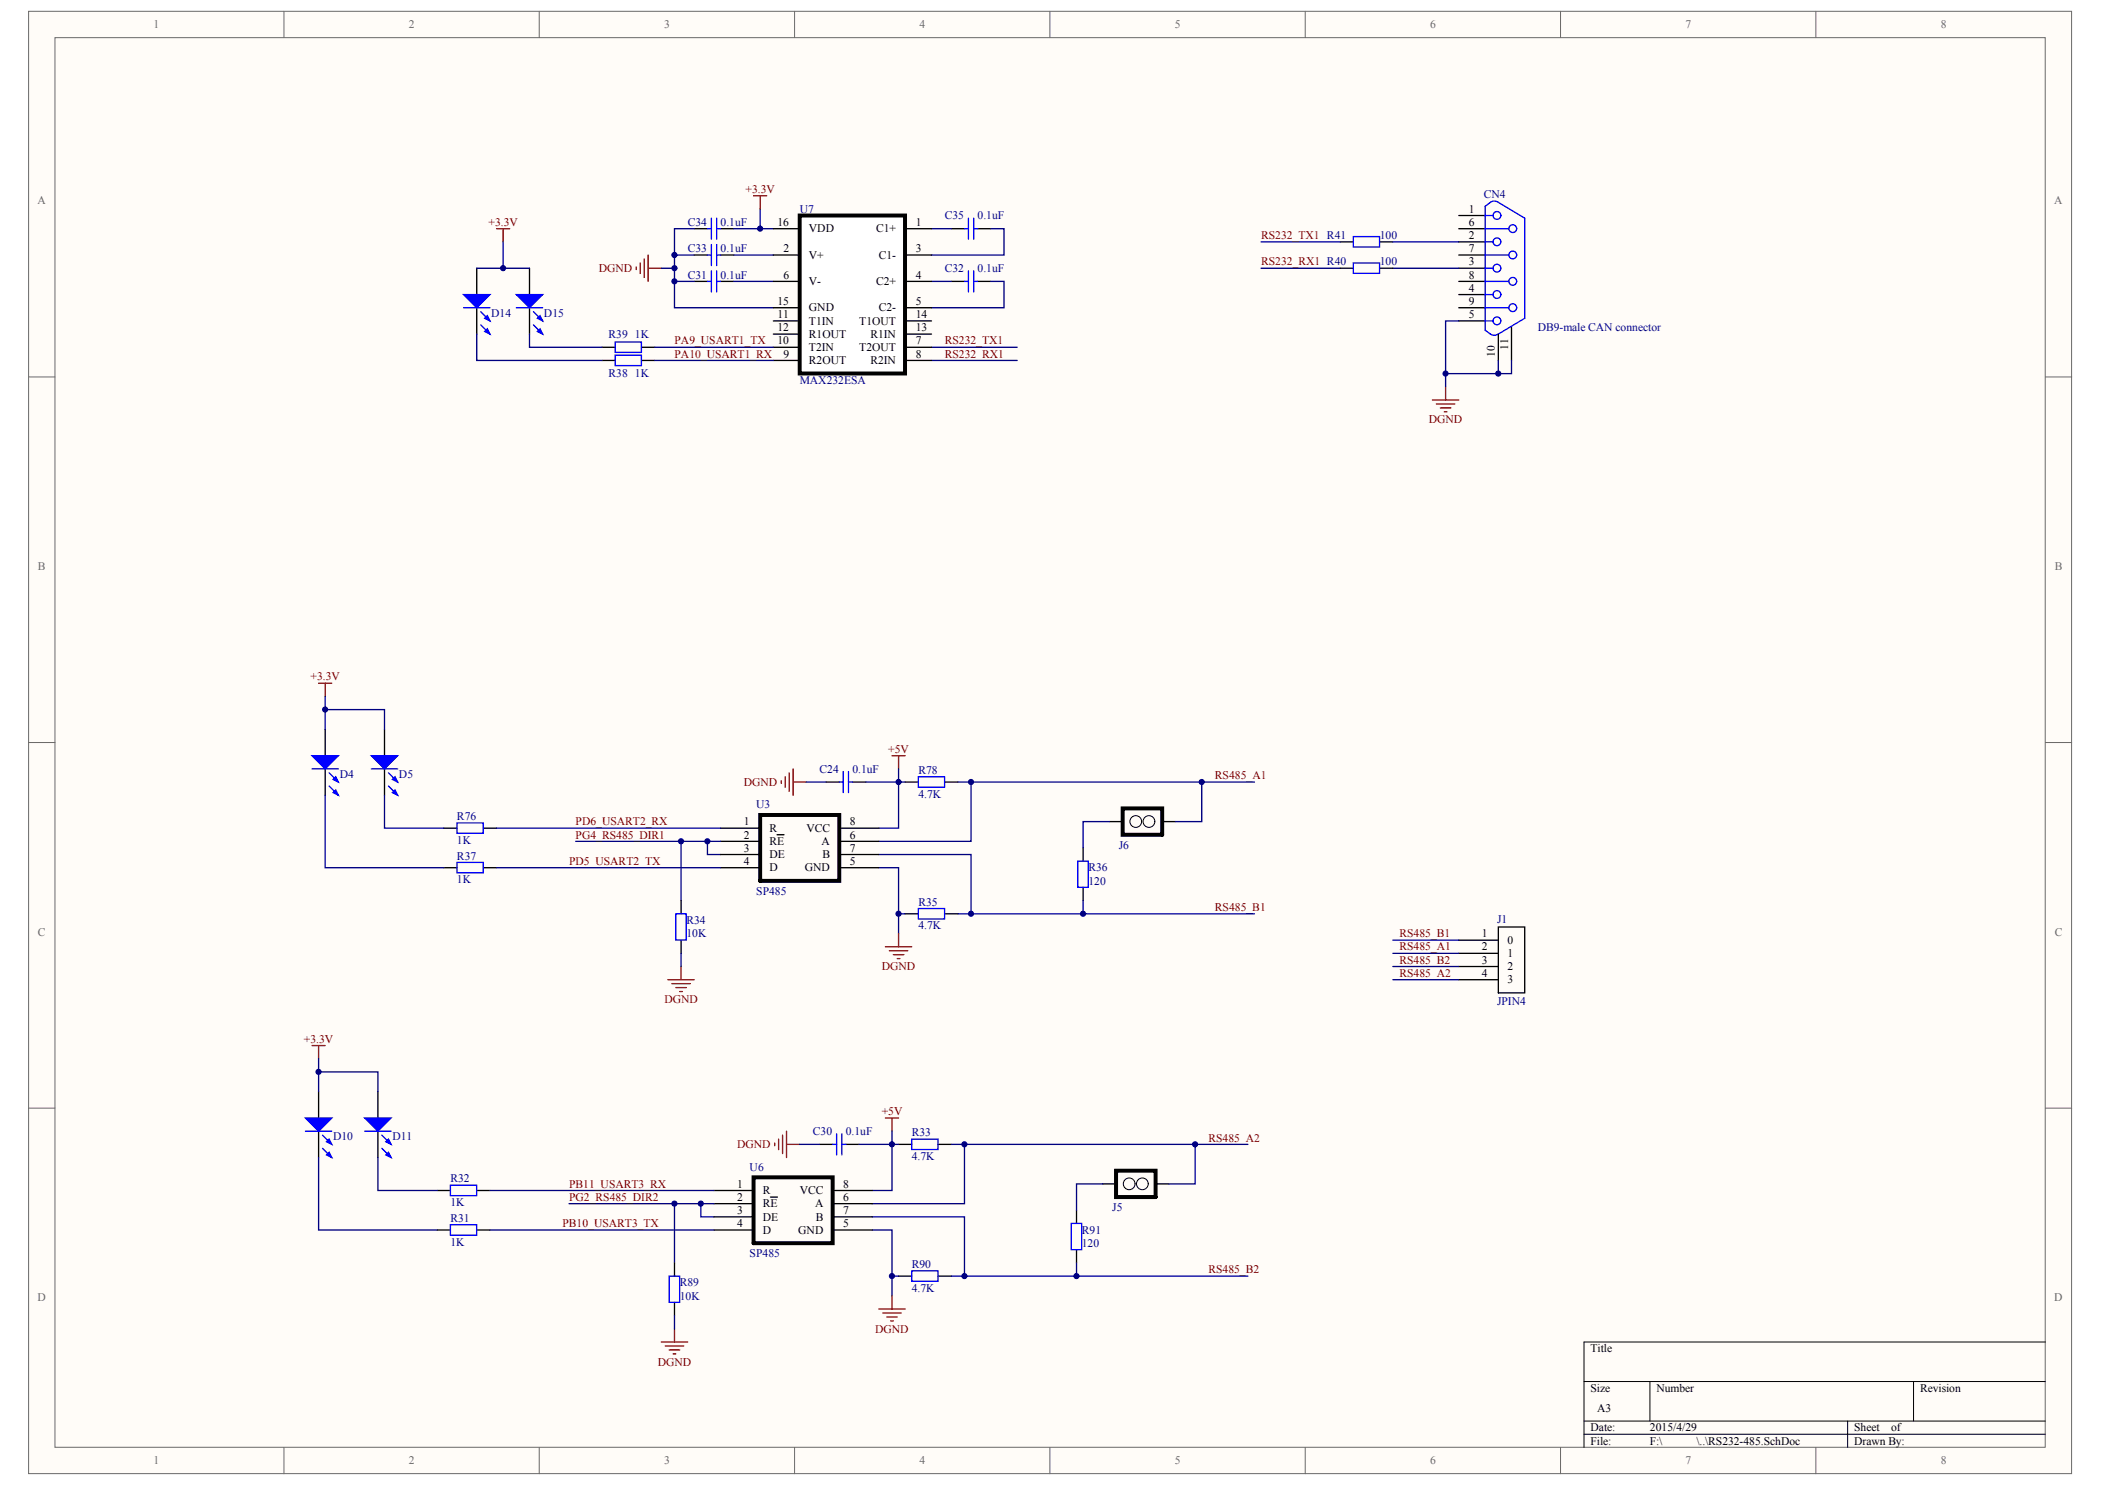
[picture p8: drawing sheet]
<svg xmlns="http://www.w3.org/2000/svg" width="297mm" height="210mm" viewBox="0 0 297 210" stroke-linecap="round" stroke-linejoin="round" font-family="sans-serif">
<defs><g id="words">
<g font-size="1.6" fill="#696969">
<text x="21.6" y="4">1</text>
<text x="57.7" y="4">2</text>
<text x="93.7" y="4">3</text>
<text x="129.7" y="4">4</text>
<text x="165.8" y="4">5</text>
<text x="201.8" y="4">6</text>
<text x="237.8" y="4">7</text>
<text x="273.9" y="4">8</text>
<text x="5.3" y="28.8">A</text>
<text x="289.9" y="28.8">A</text>
<text x="5.4" y="80.4">B</text>
<text x="289.9" y="80.4">B</text>
<text x="5.4" y="132">C</text>
<text x="289.9" y="132">C</text>
<text x="5.3" y="183.6">D</text>
<text x="289.9" y="183.6">D</text>
<text x="21.6" y="206.6">1</text>
<text x="57.7" y="206.6">2</text>
<text x="93.7" y="206.6">3</text>
<text x="129.7" y="206.6">4</text>
<text x="165.8" y="206.6">5</text>
<text x="201.8" y="206.6">6</text>
<text x="237.8" y="206.6">7</text>
<text x="273.9" y="206.6">8</text>
</g>
<g font-size="1.6" fill="#800000">
<text x="105.2" y="27.2">+3.3V</text>
<text x="68.9" y="31.9">+3.3V</text>
<text x="177.9" y="33.7">RS232_TX1 R41</text>
<text x="84.5" y="38.4">DGND</text>
<text x="177.9" y="37.4">RS232_RX1 R40</text>
<text x="95.2" y="50.4">PA10_USART1_RX</text>
<text x="95.2" y="48.6">PA9_USART1_TX</text>
<text x="133.3" y="48.6">RS232_TX1</text>
<text x="133.3" y="50.4">RS232_RX1</text>
<text x="201.6" y="59.7">DGND</text>
<text x="43.8" y="96">+3.3V</text>
<text x="125.3" y="106.2">+5V</text>
<text x="105" y="110.8">DGND</text>
<text x="171.4" y="109.9">RS485_A1</text>
<text x="81.2" y="116.4">PD6_USART2_RX</text>
<text x="81.2" y="118.3">PG4_RS485_DIR1</text>
<text x="80.3" y="122">PD5_USART2_TX</text>
<text x="171.4" y="128.5">RS485_B1</text>
<text x="124.4" y="136.9">DGND</text>
<text x="197.5" y="137.8">RS485_A2</text>
<text x="197.5" y="135.9">RS485_B2</text>
<text x="197.5" y="134.1">RS485_A1</text>
<text x="197.5" y="132.2">RS485_B1</text>
<text x="93.7" y="141.5">DGND</text>
<text x="42.9" y="147.1">+3.3V</text>
<text x="104" y="162">DGND</text>
<text x="124.4" y="157.3">+5V</text>
<text x="170.5" y="161">RS485_A2</text>
<text x="80.3" y="167.5">PB11_USART3_RX</text>
<text x="79.4" y="173.1">PB10_USART3_TX</text>
<text x="80.3" y="169.4">PG2_RS485_DIR2</text>
<text x="170.5" y="179.6">RS485_B2</text>
<text x="123.5" y="188">DGND</text>
<text x="92.8" y="192.6">DGND</text>
</g>
<g font-size="1.6" fill="#000080">
<text x="209.4" y="28">CN4</text>
<text x="97" y="31.9">C34</text>
<text x="97" y="35.6">C33</text>
<text x="101.7" y="31.9">0.1uF</text>
<text x="101.7" y="35.6">0.1uF</text>
<text x="112.8" y="30">U7</text>
<text x="133.3" y="30.9">C35</text>
<text x="138" y="30.9">0.1uF</text>
<text x="194.7" y="33.7">100</text>
<text x="97" y="39.3">C31</text>
<text x="101.7" y="39.3">0.1uF</text>
<text x="133.3" y="38.4">C32</text>
<text x="138" y="38.4">0.1uF</text>
<text x="194.7" y="37.4">100</text>
<text x="69.3" y="44.7">D14</text>
<text x="76.8" y="44.7">D15</text>
<text x="85.9" y="47.7">R39</text>
<text x="89.6" y="47.7">1K</text>
<text x="217" y="46.7">DB9-male CAN connector</text>
<text x="85.9" y="53.2">R38</text>
<text x="89.6" y="53.2">1K</text>
<text x="112.8" y="54.2">MAX232ESA</text>
<text x="47.9" y="109.7">D4</text>
<text x="56.3" y="109.7">D5</text>
<text x="115.6" y="109">C24</text>
<text x="120.3" y="109">0.1uF</text>
<text x="129.6" y="109.2">R78</text>
<text x="129.6" y="112.5">4.7K</text>
<text x="64.5" y="115.7">R76</text>
<text x="64.5" y="119">1K</text>
<text x="106.7" y="114">U3</text>
<text x="157.9" y="119.8">J6</text>
<text x="64.5" y="121.3">R37</text>
<text x="64.5" y="124.6">1K</text>
<text x="153.6" y="122.9">R36</text>
<text x="153.6" y="124.8">120</text>
<text x="96.9" y="130.4">R34</text>
<text x="106.7" y="126.3">SP485</text>
<text x="129.6" y="127.8">R35</text>
<text x="129.6" y="131.1">4.7K</text>
<text x="211.2" y="130.2">J1</text>
<text x="96.9" y="132.2">10K</text>
<text x="211.2" y="141.7">JPIN4</text>
<text x="47" y="160.8">D10</text>
<text x="55.4" y="160.8">D11</text>
<text x="114.7" y="160.1">C30</text>
<text x="119.4" y="160.1">0.1uF</text>
<text x="128.7" y="160.3">R33</text>
<text x="63.6" y="166.8">R32</text>
<text x="105.8" y="165.1">U6</text>
<text x="128.7" y="163.6">4.7K</text>
<text x="63.6" y="170.1">1K</text>
<text x="63.6" y="172.4">R31</text>
<text x="156.9" y="170.9">J5</text>
<text x="63.6" y="175.7">1K</text>
<text x="105.8" y="177.4">SP485</text>
<text x="128.7" y="178.9">R90</text>
<text x="152.7" y="174">R91</text>
<text x="152.7" y="175.9">120</text>
<text x="95.9" y="181.5">R89</text>
<text x="95.9" y="183.3">10K</text>
<text x="128.7" y="182.2">4.7K</text>
</g>
<g font-size="1.6">
<text x="109.7" y="31.9">16</text>
<text x="110.5" y="35.6">2</text>
<text x="114.2" y="32.8">VDD</text>
<text x="123.6" y="32.8">C1+</text>
<text x="129.2" y="31.9">1</text>
<text x="129.2" y="35.6">3</text>
<text x="207.3" y="30">1</text>
<text x="207.3" y="31.9">6</text>
<text x="207.3" y="33.7">2</text>
<text x="207.3" y="35.6">7</text>
<text x="110.5" y="39.3">6</text>
<text x="114.2" y="36.5">V+</text>
<text x="114.2" y="40.2">V-</text>
<text x="123.6" y="40.2">C2+</text>
<text x="124" y="36.5">C1-</text>
<text x="129.2" y="39.3">4</text>
<text x="207.3" y="37.4">3</text>
<text x="207.3" y="39.3">8</text>
<text x="207.3" y="41.2">4</text>
<text x="109.7" y="44.9">11</text>
<text x="109.7" y="46.7">12</text>
<text x="109.7" y="43">15</text>
<text x="114.2" y="45.8">T1IN</text>
<text x="114.2" y="47.7">R1OUT</text>
<text x="114.2" y="43.9">GND</text>
<text x="121.3" y="45.8">T1OUT</text>
<text x="122.8" y="47.7">R1IN</text>
<text x="124" y="43.9">C2-</text>
<text x="129.2" y="44.9">14</text>
<text x="129.2" y="46.7">13</text>
<text x="129.2" y="43">5</text>
<text x="207.3" y="43">9</text>
<text x="207.3" y="44.9">5</text>
<text x="109.7" y="48.6">10</text>
<text x="110.5" y="50.4">9</text>
<text x="114.2" y="49.5">T2IN</text>
<text x="114.2" y="51.4">R2OUT</text>
<text x="121.3" y="49.5">T2OUT</text>
<text x="122.8" y="51.4">R2IN</text>
<text x="129.2" y="48.6">7</text>
<text x="129.2" y="50.4">8</text>
<text x="210.9" y="50.3" transform="rotate(-90 210.9 50.3)">10</text>
<text x="212.8" y="49.4" transform="rotate(-90 212.8 49.4)">11</text>
<text x="105" y="116.4">1</text>
<text x="105" y="118.3">2</text>
<text x="108.6" y="117.4">R</text>
<text x="108.6" y="119.2">RE</text>
<text x="113.8" y="117.4">VCC</text>
<text x="115.9" y="119.2">A</text>
<text x="119.9" y="118.3">6</text>
<text x="119.9" y="116.4">8</text>
<text x="105" y="120.1">3</text>
<text x="105" y="122">4</text>
<text x="108.6" y="121.1">DE</text>
<text x="108.6" y="122.9">D</text>
<text x="113.6" y="122.9">GND</text>
<text x="116" y="121.1">B</text>
<text x="119.9" y="122">5</text>
<text x="119.9" y="120.1">7</text>
<text x="209.1" y="132.2">1</text>
<text x="209.1" y="134.1">2</text>
<text x="209.1" y="135.9">3</text>
<text x="209.1" y="137.8">4</text>
<text x="212.7" y="133.2">0</text>
<text x="212.7" y="135">1</text>
<text x="212.7" y="136.9">2</text>
<text x="212.7" y="138.7">3</text>
<text x="104" y="167.5">1</text>
<text x="119" y="167.5">8</text>
<text x="104" y="169.4">2</text>
<text x="104" y="171.3">3</text>
<text x="104" y="173.1">4</text>
<text x="107.6" y="168.5">R</text>
<text x="107.6" y="170.3">RE</text>
<text x="107.6" y="172.2">DE</text>
<text x="112.9" y="168.5">VCC</text>
<text x="115" y="170.3">A</text>
<text x="115.1" y="172.2">B</text>
<text x="119" y="173.1">5</text>
<text x="119" y="169.4">6</text>
<text x="119" y="171.3">7</text>
<text x="107.6" y="174">D</text>
<text x="112.6" y="174">GND</text>
<text x="224.5" y="190.8">Title</text>
<text x="224.5" y="196.3">Size</text>
<text x="233.8" y="196.3">Number</text>
<text x="271" y="196.3">Revision</text>
<text x="224.5" y="201.9">Date:</text>
<text x="224.5" y="203.8">File:</text>
<text x="225.4" y="199.1">A3</text>
<text x="232.8" y="201.9">2015/4/29</text>
<text x="232.8" y="203.8">F:\</text>
<text x="239.4" y="203.8">\..\RS232-485.SchDoc</text>
<text x="261.7" y="201.9">Sheet</text>
<text x="261.7" y="203.8">Drawn By:</text>
<text x="266.9" y="201.9">of</text>
</g>
</g></defs>
<g fill="#fffcf8" stroke="#696969" stroke-width=".14">
<path d="M4 1.6h288.3v206.3h-288.3z"/>
<path d="M7.8 5.3h280.8v198.9h-280.8z"/>
</g>
<g fill="none" stroke="#696969" stroke-width=".14">
<path d="M40.1 1.6v3.7M76.1 1.6v3.7M112.1 1.6v3.7M148.2 1.6v3.7M184.2 1.6v3.7M220.2 1.6v3.7M256.2 1.6v3.7M4 53.2h3.8M288.6 53.2h3.7M4 104.7h3.8M288.6 104.7h3.7M4 156.3h3.8"/>
<path d="M288.6 156.3h3.7M40.1 204.2v3.7M76.1 204.2v3.7M112.1 204.2v3.7M148.2 204.2v3.7M184.2 204.2v3.7M220.2 204.2v3.7M256.2 204.2v3.7"/>
</g>
<path d="M223.5 194.9h65.1M232.8 194.9v5.6M270 194.9v5.6M288.6 189.3h-65.1v14.9M223.5 200.5h65.1M223.5 202.3h65.1M260.7 200.5v3.7" fill="none" stroke="#000" stroke-width=".14"/>
<g fill="none" stroke="#000" stroke-width=".19">
<path d="M189.1 34.1h1.9M189.1 37.8h1.9M194.7 34.1h1.9M194.7 37.8h1.9M205.9 30.4h3.7M205.9 32.3h3.7M205.9 34.1h3.7M205.9 36h3.7M205.9 37.8h3.7M205.9 39.7h3.7M205.9 41.6h3.7M205.9 43.4h3.7"/>
<path d="M205.9 45.3h3.7M211.4 47.1v3.7M213.3 46.2v4.6M100.8 167.9h5.5M100.8 169.8h5.5M100.8 171.7h5.5M100.8 173.5h5.5M108.7 168.9h1M117.5 167.9h5.6M117.5 169.8h5.6M117.5 171.7h5.6M117.5 173.5h5.6"/>
<path d="M126.8 161.4h1.9M132.4 161.4h1.8M151.9 170.7v1.9M151.9 176.3v1.9M155.6 167h1.9M163.1 167h1.8M126.8 180h1.9M132.4 180h1.8"/>
</g>
<g fill="none" stroke="#00f" stroke-width=".19">
<path d="M191 33.4h3.7v1.4h-3.7zM191 37.1h3.7v1.5h-3.7zM209.6 39.7h3.3M209.6 37.8h1.1M209.6 36h3.3M209.6 34.1h1.1M209.6 32.3h3.3M209.6 30.4h1.1M209.6 45.3h1.1M209.6 43.4h3.3M209.6 41.6h1.1M211.4 47.1a.95 .95 0 0 1-1.1 0l-.7-.5v-17.5l.7-.6a.92 .92 0 0 1 1.1 0l3.8 2.3v14.1l-3.8 2.2"/>
<path d="M128.7 160.7h3.7v1.5h-3.7zM128.7 179.3h3.7v1.4h-3.7zM151.2 172.6h1.4v3.7h-1.4z"/>
<circle cx="211.2" cy="37.8" r=".55"/>
<circle cx="211.2" cy="30.4" r=".55"/>
<circle cx="211.2" cy="34.1" r=".55"/>
<circle cx="213.5" cy="36" r=".55"/>
<circle cx="213.5" cy="39.7" r=".55"/>
<circle cx="213.5" cy="32.3" r=".55"/>
<circle cx="211.2" cy="45.3" r=".55"/>
<circle cx="211.2" cy="41.5" r=".55"/>
<circle cx="213.5" cy="43.4" r=".55"/>
</g>
<g fill="none" stroke="#000080" stroke-width=".19">
<path d="M177.9 34.1h11.2M177.9 37.8h11.2M196.6 34.1h9.3M196.6 37.8h9.3M205.9 45.3h-1.9v7.4M211.4 50.8v1.9h1.9v-1.9M211.4 52.7h-7.4v1.9M98.9 169.8v1.9h1.9M123.1 173.5h2.8v6.5M123.1 171.7h13v8.3M126.8 161.4h-.9v6.5h-2.8M134.2 161.4h41.9"/>
<path d="M136.1 161.4v8.4h-13M126.8 180h-.9v2.8M134.2 180h41.9"/>
</g>
<path d="M202.1 56.4h3.8M202.7 57h2.6M203.2 57.5h1.5M203.8 58.1h.4M204 54.6v1.8" fill="none" stroke="#800000" stroke-width=".19"/>
<path d="M106.3 166.1h11.2v9.3h-11.2zM157.5 165.1h5.6v3.8h-5.6z" fill="none" stroke="#000" stroke-width=".56"/>
<g fill="#fffcf8" stroke="#000" stroke-width=".14">
<circle cx="159.3" cy="167" r=".83"/>
<circle cx="161.2" cy="167" r=".83"/>
</g>
<g fill="none" stroke="#000080" stroke-width=".19">
<path d="M93.3 37.8h1.9M95.2 39.7h2.8M95.2 36h2.8M98 32.3h-2.8v11.1h13.9M103.5 32.3h5.6M103.5 39.7h5.6M103.5 36h5.6M107.3 29.5v2.8M131.4 32.3h2.8M131.4 39.7h2.8M139.8 32.3h1.9v3.7h-10.3M139.8 39.7h1.9v3.7h-10.3"/>
<path d="M131.4 49h12.1M131.4 50.8h12.1M45 149.4v1.8h8.3v2.8M45 151.2v2.8M125.9 159.6v1.8h-4.7M45 163.3v10.2h16.7M53.3 163.3v4.6h8.4M69.1 173.5h31.7M69.1 167.9h31.7M80.3 169.8h20.5M95.2 169.8v8.4M112.8 161.4h2.8"/>
<path d="M151.9 178.2v1.8M155.6 167h-3.7v3.7M168.6 161.4v5.6h-3.7M95.2 185.6v1.9"/>
</g>
<g fill="none" stroke="#800000" stroke-width=".19">
<path d="M89.8 37.7v.3M90.3 37.1v1.5M90.9 36.5v2.6M91.5 36v3.7M91.5 37.8h1.8M44 147.5h1.9M45 147.5v1.9M111 159.6v3.7M124.9 157.7h1.9M125.9 157.7v1.9M109.3 161.2v.4M109.9 160.7v1.5"/>
<path d="M110.4 160.1v2.6M111 161.4h1.8M93.3 189.3h3.7M93.9 189.9h2.6M94.4 190.4h1.5M95 191h.4M95.2 187.5v1.8M124 184.7h3.7M124.6 185.2h2.6M125.1 185.8h1.5M125.7 186.3h.4M125.9 182.8v1.9"/>
</g>
<g fill="none" stroke="#000" stroke-width=".19">
<path d="M98 32.3h1.8M98 39.7h1.8M98 36h1.8M101.7 32.3h1.8M101.7 39.7h1.8M101.7 36h1.8M134.2 32.3h1.9M134.2 39.7h1.9M138 32.3h1.8M138 39.7h1.8M45 154v3.7M45 159.6v3.7"/>
<path d="M53.3 154v3.7M53.3 159.6v3.7M61.7 167.9h1.9M61.7 173.5h1.9M67.3 167.9h1.8M67.3 173.5h1.8M95.2 178.2v1.8M115.6 161.4h1.9M119.4 161.4h1.8M95.2 183.7v1.9"/>
</g>
<g fill="#00f" stroke="#00f" stroke-width=".19">
<path d="M51.5 157.7h3.7l-1.9 1.9z"/>
<path d="M54.4 162.9l.4-.4 .4 .8z"/>
<path d="M54.4 161.1l.4-.4 .4 .7z"/>
<path d="M43.1 157.7h3.7l-1.8 1.9z"/>
<path d="M46.1 162.9l.3-.4 .4 .8z"/>
<path d="M46.1 161.1l.3-.4 .4 .7z"/>
</g>
<g fill="none" stroke="#00f" stroke-width=".19">
<path d="M99.8 32.3h.6M99.8 39.7h.6M99.8 36h.6M100.4 30.8v2.9M100.4 34.5v3M100.4 38.2v3M101.1 32.3h.6M101.1 39.7h.6M101.1 30.8v2.9M101.1 34.5v3M101.1 38.2v3M101.1 36h.6"/>
<path d="M136.1 32.3h.6M136.1 39.7h.6M136.7 30.8v2.9M136.7 38.2v3M137.4 30.8v2.9M137.4 38.2v3M137.4 32.3h.6M137.4 39.7h.6M43.1 159.6h3.7M51.5 159.6h3.7M118.1 159.9v3M118.8 159.9v3"/>
<path d="M45.5 160.1l1.3 1.3M45.5 162l1.3 1.3M53.9 160.1l1.3 1.3M53.9 162l1.3 1.3M63.6 167.2h3.7v1.5h-3.7zM63.6 172.8h3.7v1.4h-3.7zM117.5 161.4h.6M118.8 161.4h.6M94.4 180h1.5v3.7h-1.5z"/>
</g>
<path d="M112.8 30.4h14.9v22.3h-14.9z" fill="#fff" stroke="#000" stroke-width=".56"/>
<g fill="none" stroke="#000" stroke-width=".19">
<path d="M67.3 37.8v3.8M74.7 37.8v3.8M109.1 36h3.7M109.1 32.3h3.7M109.1 39.7h3.7M127.7 36h3.7M127.7 32.3h3.7M127.7 39.7h3.7M67.3 43.4v3.7M74.7 43.4v3.7M84.9 49h1.9M84.9 50.8h1.9"/>
<path d="M90.5 49h1.9M90.5 50.8h1.9M109.1 45.3h3.7M109.1 49h3.7M109.1 47.1h3.7M109.1 50.8h3.7M109.1 43.4h3.7M127.7 45.3h3.7M127.7 49h3.7M127.7 47.1h3.7M127.7 50.8h3.7M127.7 43.4h3.7"/>
<path d="M101.7 116.8h5.6M101.7 118.7h5.6M109.6 117.8h1M118.4 116.8h5.6M118.4 118.7h5.6M127.7 110.3h1.9M133.3 110.3h1.9M152.8 119.6v1.9M156.6 115.9h1.8M164 115.9h1.9M101.7 120.5h5.6M101.7 122.4h5.6"/>
<path d="M118.4 120.5h5.6M118.4 122.4h5.6M127.7 128.9h1.9M133.3 128.9h1.9M152.8 125.2v1.8"/>
</g>
<g fill="#00f" stroke="#00f" stroke-width=".19">
<path d="M72.9 41.6h3.7l-1.9 1.8z"/>
<path d="M75.8 46.8l.4-.4 .4 .7z"/>
<path d="M75.8 44.9l.4-.4 .4 .8z"/>
<path d="M65.4 41.6h3.7l-1.8 1.8z"/>
<path d="M68.4 46.8l.4-.4 .3 .7z"/>
<path d="M68.4 44.9l.4-.4 .3 .8z"/>
</g>
<path d="M65.4 43.4h3.7M67.8 44l1.3 1.3M67.8 45.8l1.3 1.3M72.9 43.4h3.7M75.3 44l1.3 1.3M75.3 45.8l1.3 1.3M86.8 48.2h3.7v1.5h-3.7zM86.8 50.1h3.7v1.5h-3.7zM129.6 109.6h3.7v1.4h-3.7zM129.6 128.2h3.7v1.4h-3.7zM152.1 121.5h1.5v3.7h-1.5z" fill="none" stroke="#00f" stroke-width=".19"/>
<path d="M70.1 32.3h1.8M71 32.3v1.8M106.3 27.6h1.9M107.3 27.6v1.9" fill="none" stroke="#800000" stroke-width=".19"/>
<g fill="none" stroke="#000080" stroke-width=".19">
<path d="M67.3 37.8h7.4M71 34.1v3.7M67.3 47.1v3.7h17.6M74.7 47.1v1.9h10.2M92.4 49h16.7M92.4 50.8h16.7M99.8 118.7v1.8h1.9M127.7 110.3h-.9v6.5h-2.8M135.2 110.3h41.8M137 110.3v8.4h-13M124 122.4h2.8v6.5M124 120.5h13v8.4"/>
<path d="M127.7 128.9h-.9v2.8M135.2 128.9h41.8"/>
</g>
<path d="M107.3 115h11.1v9.3h-11.1zM158.4 114h5.6v3.8h-5.6z" fill="none" stroke="#000" stroke-width=".56"/>
<g fill="#fffcf8" stroke="#000" stroke-width=".14">
<circle cx="160.3" cy="115.9" r=".83"/>
<circle cx="162.1" cy="115.9" r=".83"/>
</g>
<g fill="none" stroke="#000080" stroke-width=".19">
<path d="M45.9 98.2v1.9h8.4v2.8M45.9 112.2v10.2h16.7M45.9 100.1v2.8M54.3 112.2v4.6h8.3M70.1 116.8h31.6M81.2 118.7h20.5M96.1 118.7v8.3M113.8 110.3h2.8M126.8 108.5v1.8h-4.7M156.6 115.9h-3.8v3.7M169.6 110.3v5.6h-3.7M70.1 122.4h31.6"/>
<path d="M96.1 134.5v1.8M152.8 127v1.9M196.6 132.6h9.3M196.6 134.5h9.3M196.6 136.3h9.3M196.6 138.2h9.3"/>
</g>
<g fill="none" stroke="#800000" stroke-width=".19">
<path d="M45 96.4h1.8M45.9 96.4v1.8M110.2 110.1v.4M110.8 109.6v1.5M111.4 109v2.6M111.9 108.5v3.7M111.9 110.3h1.9M125.9 106.6h1.8M126.8 106.6v1.9M94.2 138.2h3.8M94.8 138.8h2.6M95.4 139.3h1.5"/>
<path d="M95.9 139.9h.4M96.1 136.3v1.9M124.9 133.6h3.8M125.5 134.1h2.6M126.1 134.7h1.4M126.6 135.2h.4M126.8 131.7v1.9"/>
</g>
<g fill="none" stroke="#000" stroke-width=".19">
<path d="M45.9 102.9v3.7M45.9 108.5v3.7M54.3 102.9v3.7M54.3 108.5v3.7M62.6 116.8h1.9M68.2 116.8h1.9M116.6 110.3h1.8M120.3 110.3h1.8M62.6 122.4h1.9M68.2 122.4h1.9M96.1 127v1.9M96.1 132.6v1.9"/>
<path d="M205.9 132.6h5.5M205.9 134.5h5.5M205.9 136.3h5.5M205.9 138.2h5.5M211.4 130.8h3.8v9.3h-3.8z"/>
</g>
<g fill="#00f" stroke="#00f" stroke-width=".19">
<path d="M52.4 106.6h3.7l-1.8 1.9z"/>
<path d="M55.4 111.8l.3-.4 .4 .8z"/>
<path d="M55.4 109.9l.3-.3 .4 .7z"/>
<path d="M44 106.6h3.7l-1.8 1.9z"/>
<path d="M47 111.8l.4-.4 .3 .8z"/>
<path d="M47 109.9l.4-.3 .3 .7z"/>
</g>
<g fill="none" stroke="#00f" stroke-width=".19">
<path d="M44 108.5h3.7M46.4 109l1.3 1.3M46.4 110.9l1.3 1.3M52.4 108.5h3.7M54.8 109l1.3 1.3M54.8 110.9l1.3 1.3M64.5 116.1h3.7v1.5h-3.7zM118.4 110.3h.6M119 108.8v3M119.7 108.8v3M119.7 110.3h.6M64.5 121.7h3.7v1.4h-3.7z"/>
<path d="M95.4 128.9h1.4v3.7h-1.4z"/>
</g>
<g fill="#000080" stroke="#000080" stroke-width=".14">
<circle cx="44.9" cy="151.2" r=".36"/>
<circle cx="45.9" cy="100.1" r=".36"/>
<circle cx="71" cy="37.8" r=".36"/>
<circle cx="95.2" cy="169.8" r=".36"/>
<circle cx="95.2" cy="39.7" r=".36"/>
<circle cx="95.2" cy="37.8" r=".36"/>
<circle cx="95.2" cy="36" r=".36"/>
<circle cx="96.1" cy="118.7" r=".36"/>
<circle cx="98.9" cy="169.8" r=".36"/>
<circle cx="99.8" cy="118.7" r=".36"/>
<circle cx="107.3" cy="32.3" r=".36"/>
<circle cx="125.9" cy="180" r=".36"/>
<circle cx="125.9" cy="161.4" r=".36"/>
<circle cx="126.8" cy="128.9" r=".36"/>
<circle cx="126.8" cy="110.3" r=".36"/>
<circle cx="136.1" cy="180" r=".36"/>
<circle cx="136.1" cy="161.4" r=".36"/>
<circle cx="137" cy="128.9" r=".36"/>
<circle cx="137" cy="110.3" r=".36"/>
<circle cx="151.9" cy="180" r=".36"/>
<circle cx="152.8" cy="128.9" r=".36"/>
<circle cx="168.6" cy="161.4" r=".36"/>
<circle cx="169.6" cy="110.3" r=".36"/>
<circle cx="204" cy="52.7" r=".36"/>
<circle cx="211.4" cy="52.7" r=".36"/>
</g>
<use href="#words"/>
</svg>
